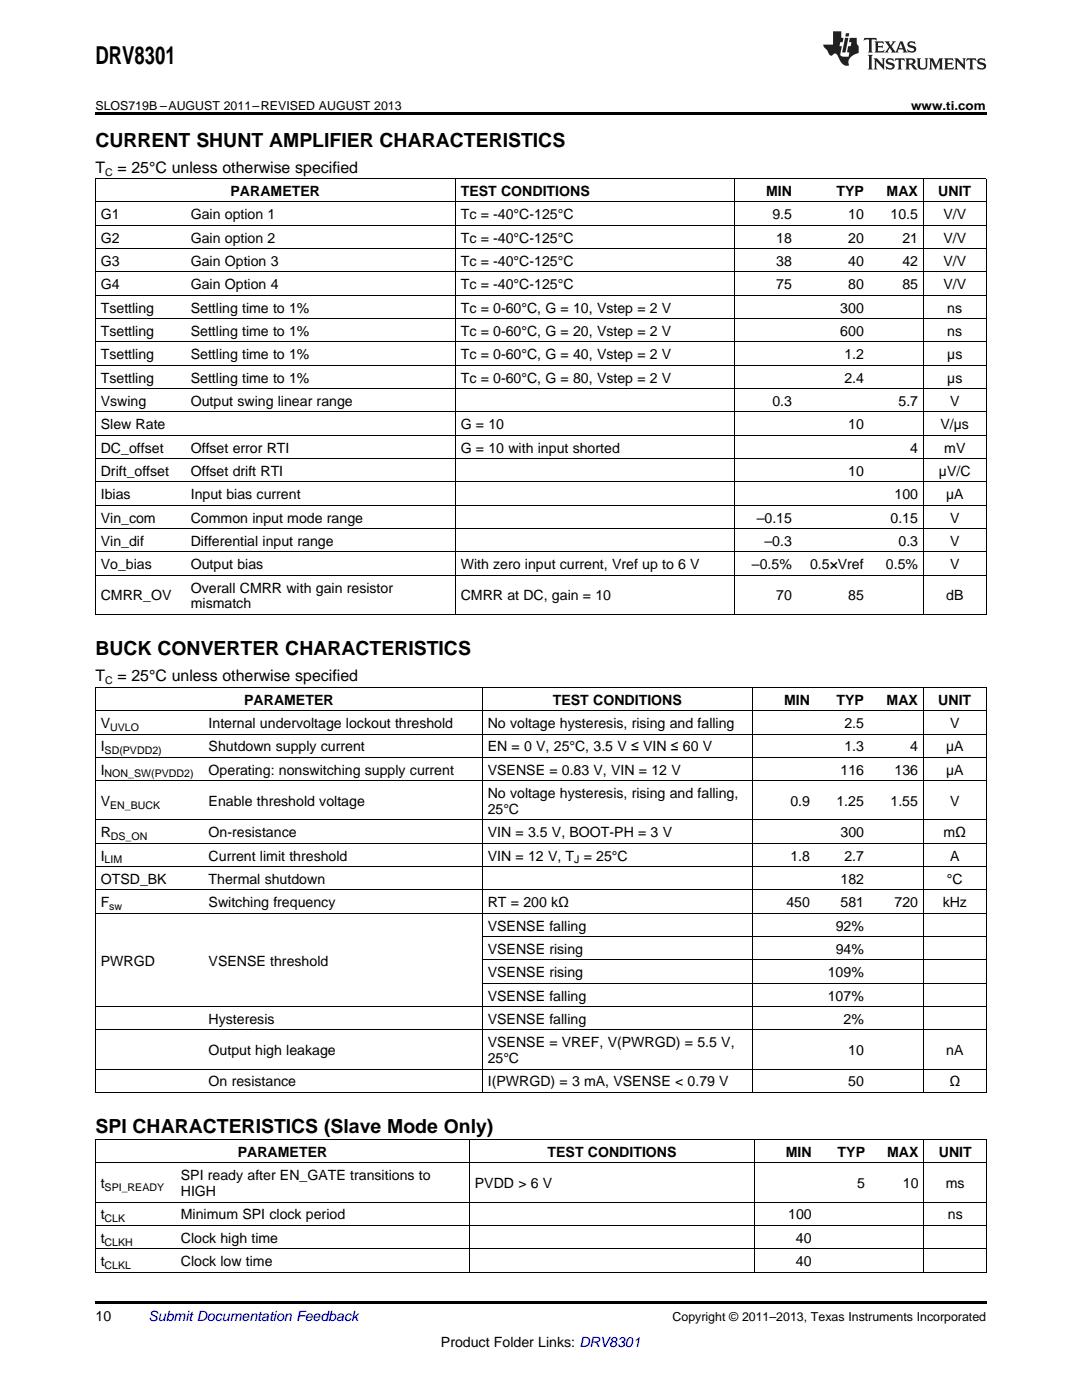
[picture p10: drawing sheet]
<svg xmlns="http://www.w3.org/2000/svg" width="216mm" height="279mm" viewBox="0 0 216 279" stroke-linecap="round" stroke-linejoin="round" font-family="sans-serif">
<defs><g id="words">
<text font-size="4.9" x="19" y="12.8">DRV8301</text>
<g font-size="3.9">
<text x="19" y="29.3">CURRENT SHUNT AMPLIFIER CHARACTERISTICS</text>
<text x="19" y="130.8">BUCK CONVERTER CHARACTERISTICS</text>
<text x="19" y="226.2">SPI CHARACTERISTICS (Slave Mode Only)</text>
</g>
<g font-size="3.2">
<text x="19" y="34.4">T</text>
<text x="23.4" y="34.4">= 25°C unless otherwise specified</text>
<text x="19" y="136">T</text>
<text x="23.4" y="136">= 25°C unless otherwise specified</text>
</g>
<g font-size="2.8">
<text x="46" y="39.1">PARAMETER</text>
<text x="91.9" y="39.1">TEST CONDITIONS</text>
<text x="152.9" y="39.1">MIN</text>
<text x="166.9" y="39.1">TYP</text>
<text x="176.9" y="39.1">MAX</text>
<text x="187.2" y="39.1">UNIT</text>
<text x="20.1" y="43.7">G1</text>
<text x="38.1" y="43.7">Gain option 1</text>
<text x="91.9" y="43.7">Tc = -40°C-125°C</text>
<text x="154.1" y="43.7">9.5</text>
<text x="169.3" y="43.7">10</text>
<text x="177.7" y="43.7">10.5</text>
<text x="188.2" y="43.7">V/V</text>
<text x="20.1" y="48.4">G2</text>
<text x="20.1" y="53.1">G3</text>
<text x="38.1" y="48.4">Gain option 2</text>
<text x="38.1" y="53.1">Gain Option 3</text>
<text x="91.9" y="48.4">Tc = -40°C-125°C</text>
<text x="91.9" y="53.1">Tc = -40°C-125°C</text>
<text x="154.9" y="48.4">18</text>
<text x="154.9" y="53.1">38</text>
<text x="169.3" y="48.4">20</text>
<text x="169.3" y="53.1">40</text>
<text x="180.1" y="48.4">21</text>
<text x="180.1" y="53.1">42</text>
<text x="188.2" y="48.4">V/V</text>
<text x="188.2" y="53.1">V/V</text>
<text x="20.1" y="57.7">G4</text>
<text x="38.1" y="57.7">Gain Option 4</text>
<text x="91.9" y="57.7">Tc = -40°C-125°C</text>
<text x="154.9" y="57.7">75</text>
<text x="169.3" y="57.7">80</text>
<text x="180.1" y="57.7">85</text>
<text x="188.2" y="57.7">V/V</text>
<text x="20.1" y="62.4">Tsettling</text>
<text x="38.1" y="62.4">Settling time to 1%</text>
<text x="91.9" y="62.4">Tc = 0-60°C, G = 10, Vstep = 2 V</text>
<text x="167.7" y="62.4">300</text>
<text x="189" y="62.4">ns</text>
<text x="20.1" y="67">Tsettling</text>
<text x="20.1" y="71.7">Tsettling</text>
<text x="38.1" y="67">Settling time to 1%</text>
<text x="38.1" y="71.7">Settling time to 1%</text>
<text x="91.9" y="67">Tc = 0-60°C, G = 20, Vstep = 2 V</text>
<text x="91.9" y="71.7">Tc = 0-60°C, G = 40, Vstep = 2 V</text>
<text x="167.7" y="67">600</text>
<text x="168.5" y="71.7">1.2</text>
<text x="189" y="67">ns</text>
<text x="189" y="71.7">µs</text>
<text x="20.1" y="76.3">Tsettling</text>
<text x="38.1" y="76.3">Settling time to 1%</text>
<text x="91.9" y="76.3">Tc = 0-60°C, G = 80, Vstep = 2 V</text>
<text x="168.5" y="76.3">2.4</text>
<text x="189" y="76.3">µs</text>
<text x="20.1" y="81">Vswing</text>
<text x="38.1" y="81">Output swing linear range</text>
<text x="154.1" y="81">0.3</text>
<text x="179.3" y="81">5.7</text>
<text x="189.6" y="81">V</text>
<text x="20.1" y="85.7">Slew Rate</text>
<text x="91.9" y="85.7">G = 10</text>
<text x="169.3" y="85.7">10</text>
<text x="187.7" y="85.7">V/µs</text>
<text x="20.1" y="90.3">DC_offset</text>
<text x="20.1" y="95">Drift_offset</text>
<text x="38.1" y="90.3">Offset error RTI</text>
<text x="38.1" y="95">Offset drift RTI</text>
<text x="91.9" y="90.3">G = 10 with input shorted</text>
<text x="169.3" y="95">10</text>
<text x="181.6" y="90.3">4</text>
<text x="187.4" y="95">µV/C</text>
<text x="188.4" y="90.3">mV</text>
<text x="20.1" y="99.6">Ibias</text>
<text x="38.1" y="99.6">Input bias current</text>
<text x="178.5" y="99.6">100</text>
<text x="188.8" y="99.6">µA</text>
<text x="20.1" y="104.3">Vin_com</text>
<text x="38.1" y="104.3">Common input mode range</text>
<text x="151" y="104.3">–0.15</text>
<text x="177.7" y="104.3">0.15</text>
<text x="189.6" y="104.3">V</text>
<text x="20.1" y="108.9">Vin_dif</text>
<text x="20.1" y="113.6">Vo_bias</text>
<text x="38.1" y="108.9">Differential input range</text>
<text x="38.1" y="113.6">Output bias</text>
<text x="91.9" y="113.6">With zero input current, Vref up to 6 V</text>
<text x="150" y="113.6">–0.5%</text>
<text x="152.5" y="108.9">–0.3</text>
<text x="161.6" y="113.6">0.5×Vref</text>
<text x="176.8" y="113.6">0.5%</text>
<text x="179.3" y="108.9">0.3</text>
<text x="189.6" y="108.9">V</text>
<text x="189.6" y="113.6">V</text>
<text x="20.1" y="119.8">CMRR_OV</text>
<text x="38.1" y="118.3">Overall CMRR with gain resistor</text>
<text x="91.9" y="119.8">CMRR at DC, gain = 10</text>
<text x="154.9" y="119.8">70</text>
<text x="169.3" y="119.8">85</text>
<text x="188.8" y="119.8">dB</text>
<text x="38.1" y="121.4">mismatch</text>
<text x="48.7" y="140.6">PARAMETER</text>
<text x="110.3" y="140.6">TEST CONDITIONS</text>
<text x="156.5" y="140.6">MIN</text>
<text x="166.9" y="140.6">TYP</text>
<text x="176.9" y="140.6">MAX</text>
<text x="187.2" y="140.6">UNIT</text>
<text x="20.1" y="145.3">V</text>
<text x="20.1" y="149.9">I</text>
<text x="41.6" y="145.3">Internal undervoltage lockout threshold</text>
<text x="41.6" y="149.9">Shutdown supply current</text>
<text x="97.3" y="145.3">No voltage hysteresis, rising and falling</text>
<text x="97.3" y="149.9">EN = 0 V, 25°C, 3.5 V ≤ VIN ≤ 60 V</text>
<text x="168.5" y="145.3">2.5</text>
<text x="168.5" y="149.9">1.3</text>
<text x="181.6" y="149.9">4</text>
<text x="188.8" y="149.9">µA</text>
<text x="189.6" y="145.3">V</text>
<text x="20.1" y="154.6">I</text>
<text x="41.6" y="154.6">Operating: nonswitching supply current</text>
<text x="97.3" y="154.6">VSENSE = 0.83 V, VIN = 12 V</text>
<text x="167.7" y="154.6">116</text>
<text x="178.5" y="154.6">136</text>
<text x="188.8" y="154.6">µA</text>
<text x="20.1" y="160.8">V</text>
<text x="41.6" y="160.8">Enable threshold voltage</text>
<text x="97.3" y="159.2">No voltage hysteresis, rising and falling,</text>
<text x="157.7" y="160.8">0.9</text>
<text x="166.9" y="160.8">1.25</text>
<text x="177.7" y="160.8">1.55</text>
<text x="189.6" y="160.8">V</text>
<text x="20.1" y="167.1">R</text>
<text x="41.6" y="167.1">On-resistance</text>
<text x="97.3" y="162.4">25°C</text>
<text x="97.3" y="167.1">VIN = 3.5 V, BOOT-PH = 3 V</text>
<text x="167.7" y="167.1">300</text>
<text x="188.3" y="167.1">mΩ</text>
<text x="20.1" y="171.7">I</text>
<text x="41.6" y="171.7">Current limit threshold</text>
<text x="97.3" y="171.7">VIN = 12 V, T = 25°C</text>
<text x="157.7" y="171.7">1.8</text>
<text x="168.5" y="171.7">2.7</text>
<text x="189.6" y="171.7">A</text>
<text x="20.1" y="176.4">OTSD_BK</text>
<text x="41.6" y="176.4">Thermal shutdown</text>
<text x="167.7" y="176.4">182</text>
<text x="188.9" y="176.4">°C</text>
<text x="20.1" y="181">F</text>
<text x="41.6" y="181">Switching frequency</text>
<text x="97.3" y="181">RT = 200 kΩ</text>
<text x="97.3" y="185.7">VSENSE falling</text>
<text x="156.9" y="181">450</text>
<text x="166.8" y="185.7">92%</text>
<text x="167.7" y="181">581</text>
<text x="178.5" y="181">720</text>
<text x="188.1" y="181">kHz</text>
<text x="97.3" y="190.4">VSENSE rising</text>
<text x="166.8" y="190.4">94%</text>
<text x="20.1" y="192.7">PWRGD</text>
<text x="41.6" y="192.7">VSENSE threshold</text>
<text x="97.3" y="195">VSENSE rising</text>
<text x="165.2" y="195">109%</text>
<text x="97.3" y="199.7">VSENSE falling</text>
<text x="165.2" y="199.7">107%</text>
<text x="41.6" y="204.3">Hysteresis</text>
<text x="97.3" y="204.3">VSENSE falling</text>
<text x="97.3" y="209">VSENSE = VREF, V(PWRGD) = 5.5 V,</text>
<text x="168.3" y="204.3">2%</text>
<text x="41.6" y="210.6">Output high leakage</text>
<text x="97.3" y="212.2">25°C</text>
<text x="169.3" y="210.6">10</text>
<text x="188.8" y="210.6">nA</text>
<text x="41.6" y="216.8">On resistance</text>
<text x="97.3" y="216.8">I(PWRGD) = 3 mA, VSENSE &lt; 0.79 V</text>
<text x="169.3" y="216.8">50</text>
<text x="189.4" y="216.8">Ω</text>
<text x="47.4" y="230.9">PARAMETER</text>
<text x="109.3" y="230.9">TEST CONDITIONS</text>
<text x="156.8" y="230.9">MIN</text>
<text x="167.1" y="230.9">TYP</text>
<text x="177" y="230.9">MAX</text>
<text x="187.3" y="230.9">UNIT</text>
<text x="20.1" y="237.1">t</text>
<text x="36.1" y="235.5">SPI ready after EN_GATE transitions to</text>
<text x="36.1" y="238.7">HIGH</text>
<text x="94.8" y="237.1">PVDD &gt; 6 V</text>
<text x="171.1" y="237.1">5</text>
<text x="180.2" y="237.1">10</text>
<text x="188.7" y="237.1">ms</text>
<text x="20.1" y="243.3">t</text>
<text x="36.1" y="243.3">Minimum SPI clock period</text>
<text x="157.3" y="243.3">100</text>
<text x="189.1" y="243.3">ns</text>
<text x="20.1" y="248">t</text>
<text x="36.1" y="248">Clock high time</text>
<text x="158.8" y="248">40</text>
<text x="20.1" y="252.7">t</text>
<text x="36.1" y="252.7">Clock low time</text>
<text x="158.8" y="252.7">40</text>
<text x="19" y="263.6">10</text>
<text x="88" y="268.9">Product Folder Links: DRV8301</text>
</g>
<text font-size="2.8" fill="#0000c8" x="29.6" y="263.6">Submit Documentation Feedback</text>
<g font-size="2.5">
<text x="19" y="21.9">SLOS719B –AUGUST 2011–REVISED AUGUST 2013</text>
<text x="181.8" y="21.9">www.ti.com</text>
<text x="134.2" y="263.6">Copyright © 2011–2013, Texas Instruments Incorporated</text>
</g>
<g font-size="2.1">
<text x="21" y="35.1">C</text>
<text x="21" y="136.6">C</text>
<text x="22" y="145.8">UVLO</text>
<text x="20.9" y="150.5">SD(PVDD2)</text>
<text x="20.9" y="155.2">NON_SW(PVDD2)</text>
<text x="22" y="161.4">EN_BUCK</text>
<text x="22.1" y="167.6">DS_ON</text>
<text x="20.9" y="172.3">LIM</text>
<text x="114.6" y="172.3">J</text>
<text x="21.8" y="181.6">sw</text>
<text x="20.9" y="237.7">SPI_READY</text>
<text x="20.9" y="243.9">CLK</text>
<text x="20.9" y="248.6">CLKH</text>
<text x="20.9" y="253.2">CLKL</text>
</g>
</g></defs>
<path d="M19 22.5h177.8v.5h-177.8zM19 259.7h177.8v.5h-177.8z" fill="#000"/>
<g fill="none" stroke="#000" stroke-width=".2">
<path d="M19 35.6h177.8M19.1 35.7v87M90.8 35.7v87M146.5 35.7v87M184.2 35.7v87M196.8 35.7v87M19 58.9h177.8M19 54.3h177.8M19 49.6h177.8M19 45h177.8M19 40.3h177.8M19 77.6h177.8"/>
<path d="M19 72.9h177.8M19 68.2h177.8M19 63.6h177.8M19 96.2h177.8M19 91.5h177.8M19 86.9h177.8M19 82.2h177.8M19 114.8h177.8M19 110.2h177.8M19 105.5h177.8M19 100.8h177.8M19 137.2h177.8"/>
<path d="M19 122.6h177.8M19.1 137.2v80.9M96.2 137.2v80.9M150.1 137.2v80.9M184.2 137.2v80.9M196.8 137.2v80.9M19 155.8h177.8M19 151.1h177.8M19 146.5h177.8M19 141.8h177.8M19 177.6h177.8M19 172.9h177.8"/>
<path d="M19 168.3h177.8M19 163.6h177.8M19 182.3h177.8M96.3 196.2h100.5M96.3 191.6h100.5M96.3 186.9h100.5M19 218h177.8M19 213.4h177.8M19 205.5h177.8M19 200.9h177.8M19 239.9h177.8M19 232.1h177.8"/>
<path d="M19 227.4h177.8M19.1 227.5v26.4M93.6 227.5v26.4M150.5 227.5v26.4M184.3 227.5v26.4M196.8 227.5v26.4M19 253.9h177.8M19 249.2h177.8M19 244.6h177.8"/>
</g>
<g fill="#231f20">
<path d="M172.5 7.6l-.1 .5 .4-.2h.6v.1v2.1l-.2 .4h.9l-.2-.4v-2.1l.1-.1h.5l.5 .2-.2-.5zM174.5 8.3l.2 .3v1.5l-.2 .4h1.8l.2-.6a1.04 1.04 0 0 1-1.3 .2v-.7h.6l.3 .2v-.6l-.3 .2h-.6v-.6l.8-.1 .4 .3-.2-.5zM176.5 8.3l.9 1.1-.9 1.1h.8l-.2-.2 .4-.7 .5 .7-.2 .2h1.5l-.2-.2 .2-.4h.9l.1 .4-.2 .2h1l-.3-.3-.7-1.9h-.5l-.9 2-.8-1 .9-1h-.8l.1 .3-.4 .5-.3-.6 .1-.2zM179.7 8.6l.4 1h-.7zM181.3 8.4a.63 .63 0 0 0-.2 .7 .63 .63 0 0 0 .6 .4l.6 .2 .1 .2a.75 .75 0 0 1-.7 .4 .75 .75 0 0 1-.6-.5l.1 .7 .1-.1a1.11 1.11 0 0 0 1.5-.6 1.13 1.13 0 0 0-1.2-.8l-.1-.4a1.04 1.04 0 0 1 1.2 .2l-.2-.5-.2 .1-.4-.2zM173.2 10.9l.2 .4v2.2l-.2 .4h1l-.3-.4v-2.2l.3-.4zM174.3 11.6l.3 .4v1.5l-.3 .4h.8l-.2-.4v-1.3l1.5 1.7v-1.9l.2-.4h-.7l.2 .4v.9l-1.1-1.3zM177 11.8a.62 .62 0 0 0-.2 .7 .62 .62 0 0 0 .6 .4l.6 .1 .1 .3a.76 .76 0 0 1-.7 .3 .76 .76 0 0 1-.7-.4l.2 .7 .1-.1a1.11 1.11 0 0 0 1.5-.6 1.13 1.13 0 0 0-1.2-.8l-.1-.4a1.04 1.04 0 0 1 1.2 .2l-.2-.6-.2 .1-.5-.1zM178.7 11.6l-.2 .6a.61 .61 0 0 1 .8-.3v1.6l-.2 .4h.9l-.2-.4v-1.6a.63 .63 0 0 1 .7 .3l-.1-.6zM180.6 11.6l.3 .4v1.5l-.3 .4h1l-.2-.2-.1-.8 .6 .2a.76 .76 0 0 0 1.2 .7l-1-1a.58 .58 0 0 0 .6-.5 .58 .58 0 0 0-.5-.6zM181.4 11.9h.1a.45 .45 0 0 1 .5 .1 .45 .45 0 0 1 .1 .5l-.8 .2zM182.9 11.6l.2 .2a2.17 2.17 0 0 0 .3 1.9 .99 .99 0 0 0 1.6-.6v-1.1l.2-.4h-.7l.2 .2a1.92 1.92 0 0 1-.2 1.8 .6 .6 0 0 1-.9-.5v-1.1l.2-.4zM185.4 11.6l.2 .4v1.5l-.2 .4h.7l-.2-.4v-1.4l.8 1.8 .8-1.8v1.4l-.2 .4h.9l-.2-.4v-1.5l.2-.4h-.8l-.6 1.5-.6-1.5zM188.4 11.6l.2 .4v1.5l-.2 .4h1.8l.1-.6a1.04 1.04 0 0 1-1.2 .1v-.6h.5l.4 .2v-.6l-.4 .2h-.5v-.7h.8l.3 .3-.1-.6zM190.5 11.6l.2 .4v1.5l-.2 .4h.7l-.2-.4v-1.3l1.5 1.7v-1.9l.2-.4h-.7l.2 .4v.9l-1.1-1.3zM192.9 11.6l-.1 .6a.61 .61 0 0 1 .7-.3l.1 1.6-.3 .4h1l-.3-.4 .1-1.6a.63 .63 0 0 1 .7 .3l-.1-.6zM195.2 11.8a.62 .62 0 0 0-.2 .7 .62 .62 0 0 0 .6 .4l.6 .1 .1 .3a.76 .76 0 0 1-.7 .3 .76 .76 0 0 1-.6-.4l.1 .7 .1-.1a1.11 1.11 0 0 0 1.6-.6 1.13 1.13 0 0 0-1.3-.8l-.1-.4a1.04 1.04 0 0 1 1.2 .2l-.1-.6-.2 .1-.5-.1z"/>
<path d="M166.2 6.3v2.6h-1.9v.4l.8 .9a.91 .91 0 0 0 1 .8 .56 .56 0 0 1 .5-.3 .56 .56 0 0 1 .5 .3l.4 .8a1.53 1.53 0 0 0 1.9 1.2 1.54 1.54 0 0 1 1-2.1l.9-.3v-1.4a1.52 1.52 0 0 1-.4-1.6h-1.3l-.2 .8h.5l-.2 .8h-.5l-.1 1v.2l.4 .1-.2 .8a1.93 1.93 0 0 1-1.6-.3l.3-1.8h-.5l.2-.8h.4l.2-.8h-.4v-1.3zM168.6 7.6l-.6 2.9h.7l.6-2.9zM168.8 6.6l-.1 .7h.6l.2-.7z"/>
</g>
<use href="#words"/>
</svg>
